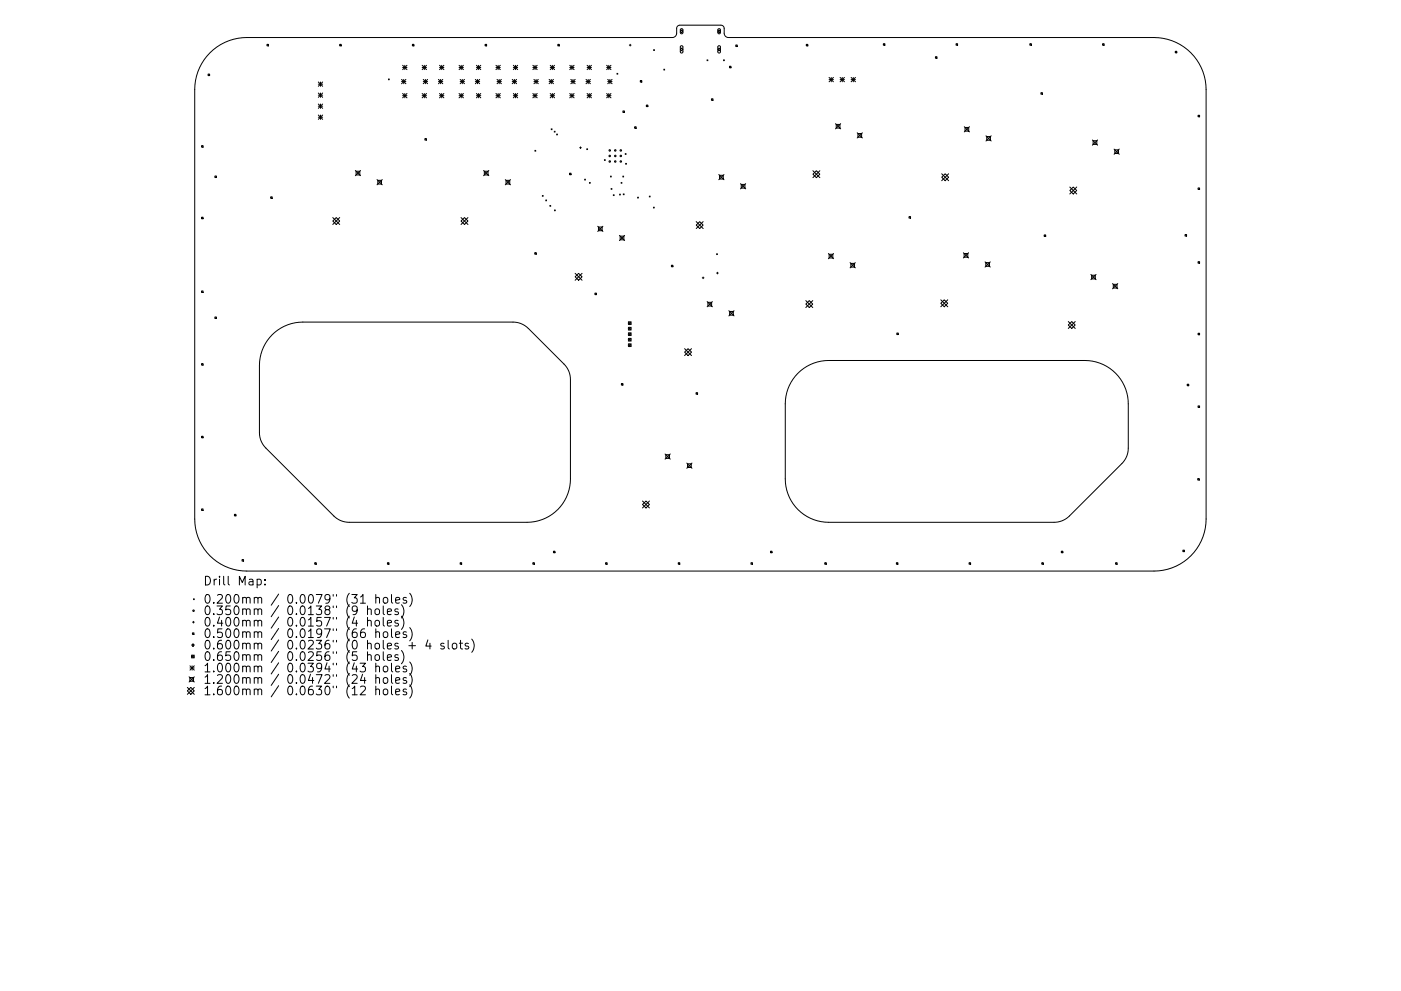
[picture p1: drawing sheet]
<svg xmlns="http://www.w3.org/2000/svg" width="297mm" height="210mm" viewBox="0 0 297 210" stroke-linecap="round" stroke-linejoin="round" font-family="sans-serif">
<defs><g id="words">
<g font-size="2.6">
<text x="43" y="124.2">Drill Map:</text>
<text x="43" y="128.1">0.200mm / 0.0079&quot; (31 holes)</text>
<text x="43" y="130.5">0.350mm / 0.0138&quot; (9 holes)</text>
<text x="43" y="132.9">0.400mm / 0.0157&quot; (4 holes)</text>
<text x="43" y="135.4">0.500mm / 0.0197&quot; (66 holes)</text>
<text x="43" y="137.8">0.600mm / 0.0236&quot; (0 holes + 4 slots)</text>
<text x="43" y="140.2">0.650mm / 0.0256&quot; (5 holes)</text>
<text x="43" y="142.6">1.000mm / 0.0394&quot; (43 holes)</text>
<text x="43" y="145.1">1.200mm / 0.0472&quot; (24 holes)</text>
<text x="43" y="147.5">1.600mm / 0.0630&quot; (12 holes)</text>
</g>
</g></defs>
<g fill="none" stroke="#000" stroke-width=".21">
<path d="M44.1 15.7h.3v.3h-.3zM44.5 11.2a11 11 0 0 1 7.8-3.2h90.2a.92 .92 0 0 0 1-1v-1a.69 .69 0 0 1 .7-.7h8.6a.69 .69 0 0 1 .7 .7v1a.92 .92 0 0 0 1 1h90.2a11 11 0 0 1 11 11v91.1a11 11 0 0 1-11 11.1h-192.4a11 11 0 0 1-11-11.1v-91.1a11 11 0 0 1 3.2-7.8zM56.6 9.4h.3v.3h-.3zM67.5 17.4l.9 .9M67.5 17.9h.9M67.5 19.7l.9 1M67.9 17.4v.9M67.9 19.7v1M68.4 17.4l-.9 .9M68.4 19.7l-.9 1M72 9.4h.3v.3h-.3zM82.4 16.8l.1 .1"/>
<path d="M82.5 16.8l-.1 .1M85.1 16.8l1 1M85.1 17.3h1M85.4 13.9l.9 .9M85.4 14.3h.9M85.4 19.8l.9 1M85.6 16.8v1M85.8 13.9v.9M85.8 19.8v1M86.1 16.8l-1 1M86.3 13.9l-.9 .9M86.3 19.8l-.9 1"/>
<path d="M87.4 9.4h.4v.3h-.4zM89.5 14.3h.9M89.5 13.9l.9 .9M89.5 19.8l.9 1M89.7 17.3h1M89.7 16.8l1 1M90 13.9v.9M90 19.8v1M90.2 16.8v1M90.4 13.9l-.9 .9M90.4 19.8l-.9 1M90.7 16.8l-1 1"/>
<path d="M93 17.3h.9M93 16.8l.9 1M93.2 14.3h.9M93.2 13.9l.9 .9M93.2 19.8l.9 1M93.4 16.8v1M93.6 13.9v.9M93.6 19.8v1M93.9 16.8l-.9 1M94.1 13.9l-.9 .9M94.1 19.8l-.9 1M97.3 14.3h.9"/>
<path d="M97.3 13.9l.9 .9M97.3 19.8l.9 1M97.6 17.3h.9M97.6 16.8l.9 1M97.8 13.9v.9M97.8 19.8v1M98 16.8v1M98.2 13.9l-.9 .9M98.2 19.8l-.9 1M98.5 16.8l-.9 1M100.8 17.3h.9M100.8 16.8l.9 1"/>
<path d="M101 14.3h.9M101 13.9l.9 .9M101 19.8l.9 1M101.2 16.8v1M101.5 13.9v.9M101.5 19.8v1M101.7 16.8l-.9 1M101.9 13.9l-.9 .9M101.9 19.8l-.9 1M102.8 9.4h.4v.3h-.4zM105.2 14.3h.9M105.2 13.9l.9 .9"/>
<path d="M105.2 19.8l.9 1M105.4 17.3h.9M105.4 16.8l.9 1M105.6 13.9v.9M105.6 19.8v1M105.8 16.8v1M106.1 13.9l-.9 .9M106.1 19.8l-.9 1M106.3 16.8l-.9 1M108.6 17.3h.9M108.6 16.8l.9 1M108.8 14.3h1"/>
<path d="M108.8 13.9l1 .9M108.8 19.8l1 1M109.1 16.8v1M109.3 13.9v.9M109.3 19.8v1M109.5 16.8l-.9 1M109.8 13.9l-1 .9M109.8 19.8l-1 1M113 14.3h.9M113 13.9l.9 .9M113 19.8l.9 1M113.2 17.3h.9"/>
<path d="M113.2 16.8l.9 1M113.4 13.9v.9M113.4 19.8v1M113.7 16.8v1M113.9 13.9l-.9 .9M113.9 19.8l-.9 1M114.1 16.8l-.9 1M116.4 17.3h.9M116.4 16.8l.9 1M116.7 14.3h.9M116.7 13.9l.9 .9M116.7 19.8l.9 1"/>
<path d="M116.9 16.8v1M117.1 13.9v.9M117.1 19.8v1M117.3 16.8l-.9 1M117.6 13.9l-.9 .9M117.6 19.8l-.9 1M118.3 9.4h.3v.3h-.3zM120.8 14.3h.9M120.8 13.9l.9 .9M120.8 19.8l.9 1M121 17.3h.9M121 16.8l.9 1"/>
<path d="M121.3 13.9v.9M121.3 19.8v1M121.5 16.8v1M121.7 13.9l-.9 .9M121.7 19.8l-.9 1M121.9 16.8l-.9 1M124.2 17.3h1M124.2 16.8l1 1M124.5 14.3h.9M124.5 13.9l.9 .9M124.5 19.8l.9 1M124.7 16.8v1"/>
<path d="M124.9 13.9v.9M124.9 19.8v1M125.2 16.8l-1 1M125.4 13.9l-.9 .9M125.4 19.8l-.9 1M128.6 14.3h.9M128.6 13.9l.9 .9M128.6 19.8l.9 1M128.9 17.3h.9M128.9 16.8l.9 1M129.1 13.9v.9M129.1 19.8v1"/>
<path d="M129.3 16.8v1M129.5 13.9l-.9 .9M129.5 19.8l-.9 1M129.8 16.8l-.9 1M130.8 15.6l.2 .1M131 15.6l-.2 .1M133.4 9.6h.4M133.6 9.4v.4M135.8 17.1h.3v.3h-.3zM138.6 10.5l.2 .2M138.8 10.5l-.2 .2M140.7 14.7l.2 .2"/>
<path d="M140.9 14.7l-.2 .2M144.3 6.2l.3-.1 .2 .2v.7l-.2 .2-.4-.2zM144.3 9.8l.3-.1 .2 .2v1.1l-.2 .3-.4-.3zM144.5 6.4l.3 .2-.3 .3-.3-.3zM144.5 10.2l.3 .3-.3 .3-.3-.3zM149.9 12.7l.2 .2M150.1 12.7l-.2 .2M152.2 6.6l.3-.2 .2 .2-.2 .3zM152.2 10.5l.3-.3 .2 .3-.2 .3zM152.3 6.2l.2-.1 .2 .2v.7l-.2 .2-.3-.2zM152.3 9.8l.2-.1 .2 .2v1.1l-.2 .3-.3-.3zM153.4 12.7l.2 .2"/>
<path d="M153.6 12.7l-.2 .2M154.7 14.1h.3v.3h-.3zM156 9.5h.3v.4h-.3zM171 9.4h.3v.3h-.3zM175.8 16.4l.9 1M175.8 16.9h.9M176.2 16.4v1M176.7 16.4l-.9 1M178.1 16.9h.9M178.1 16.4l.9 1M178.6 16.4v1M179 16.4l-.9 1"/>
<path d="M180.5 16.9h.9M180.5 16.4l.9 1M180.9 16.4v1M181.4 16.4l-.9 1M187.3 9.3h.3v.3h-.3zM198.3 12h.4v.4h-.4zM202.7 9.3h.3v.3h-.3zM218.3 9.3h.4v.3h-.4zM220.7 19.7h.3v.3h-.3zM233.8 9.3h.3v.3h-.3zM249.2 10.9h.3v.3h-.3zM42.7 30.9h.4v.3h-.4z"/>
<path d="M45.6 37.3h.3v.4h-.3zM67.5 20.2h.9M67.5 22.1l.9 .9M67.5 22.5h.9M67.5 24.4l.9 .9M67.5 24.9h.9M67.9 22.1v.9M67.9 24.4v.9M68.4 22.1l-.9 .9M68.4 24.4l-.9 .9M75.3 36.2l1.1 1.1M75.5 36.3h.8v.8h-.8z"/>
<path d="M76.4 36.2l-1.1 1.1M79.9 38.1l1.1 1.1M80.1 38.3h.8v.7h-.8zM81 38.1l-1.1 1.1M85.4 20.3h.9M89.5 20.3h.9M90.1 29.4h.3v.3h-.3zM93.2 20.3h.9M97.3 20.3h.9M101 20.3h.9M102.5 36.2l1.1 1.1M102.7 36.3h.8v.8h-.8z"/>
<path d="M103.6 36.2l-1.1 1.1M105.2 20.3h.9M107.1 38.1l1.1 1.1M107.3 38.3h.8v.7h-.8zM108.2 38.1l-1.1 1.1M108.8 20.3h1M113 20.3h.9M113.4 31.9l.2 .2M113.6 31.9l-.2 .2M116.7 20.3h.9M116.9 27.3l.1 .2M117 27.3l-.1 .2"/>
<path d="M117.5 27.8l.2 .2M117.7 27.8l-.2 .2M118 28.4l.2 .2M118.2 28.4l-.2 .2M120.7 36.7h.4v.4h-.4zM120.8 20.3h.9M122.9 31.3h.4M123.1 31.2v.3M123.9 38l.2 .2M124.1 38l-.2 .2M124.4 31.6l.2 .2M124.5 20.3h.9"/>
<path d="M124.6 31.6l-.2 .2M125 38.7l.1 .2M125.1 38.7l-.1 .2M128.1 33.9l.2 .2M128.3 33.9l-.2 .2M128.6 20.3h.9M129.4 37.4l.2 .1M129.6 40l.1 .2M129.6 37.4l-.2 .1M129.7 40l-.1 .2M131.7 38.7l.2 .2M131.9 38.7l-.2 .2"/>
<path d="M132 37.4l.2 .2M132.1 23.5h.3v.4h-.3zM132.2 37.4l-.2 .2M132.6 32.6l.1 .2M132.6 34.7l.2 .1M132.7 32.6l-.1 .2M132.8 34.7l-.2 .1M134.6 26.9h.3v.3h-.3zM137 22.3h.4v.3h-.4zM150.8 21h.4v.3h-.4zM152.4 37l1.1 1.1M152.6 37.2h.7v.8h-.7z"/>
<path d="M153.5 37l-1.1 1.1M157 39l1.1 1.1M157.2 39.1h.7v.8h-.7zM158.1 39l-1.1 1.1M172.4 36.2l1.4 1.5M173.1 36.2l.7 .8-.7 .7-.7-.7zM173.8 36.2l-1.4 1.5M177.1 26.2l1.1 1.1M177.3 26.4h.8v.8h-.8zM178.2 26.2l-1.1 1.1M181.7 28.2l1.1 1.1M181.9 28.3h.8v.8h-.8z"/>
<path d="M182.8 28.2l-1.1 1.1M199.7 36.9l1.4 1.4M200.4 36.9l.7 .7-.7 .7-.7-.7zM201.1 36.9l-1.4 1.4M204.4 26.9l1.1 1.1M204.6 27h.8v.8h-.8zM205.5 26.9l-1.1 1.1M209 28.8l1.1 1.1M209.2 29h.8v.8h-.8zM210.1 28.8l-1.1 1.1M226.8 39.7l1.5 1.5M228.3 39.7l-1.5 1.5"/>
<path d="M231.6 29.7l1.1 1.1M231.8 29.9h.7v.7h-.7zM232.7 29.7l-1.1 1.1M236.2 31.6l1.1 1.1M236.4 31.8h.7v.8h-.7zM237.3 31.6l-1.1 1.1M254 24.5h.3v.3h-.3zM254 39.9h.3v.3h-.3zM42.7 46.1h.4v.3h-.4zM57.4 41.8h.3v.3h-.3zM70.6 46.9l.7-.7 .7 .7-.7 .7zM70.6 46.2l1.4 1.4"/>
<path d="M72 46.2l-1.4 1.4M97.7 46.9l.8-.7 .7 .7-.7 .7zM97.7 46.2l1.5 1.4M99.2 46.2l-1.5 1.4M113.4 53.6h.3v.3h-.3zM115 41.5l.2 .1M115.2 41.5l-.2 .1M115.7 42.4l.2 .2M115.9 42.4l-.2 .2M116.6 43.6l.2 .2M116.8 43.6l-.2 .2M117.6 44.5l.1 .2"/>
<path d="M117.7 44.5l-.1 .2M121.9 58.7l.8-.7 .7 .7-.7 .8zM121.9 58l1.5 1.5M123.4 58l-1.5 1.5M126.7 48l1.1 1.1M126.9 48.2h.8v.7h-.8zM127.8 48l-1.1 1.1M130 41.3l.2 .2M130.2 41.3l-.2 .2M131.3 49.9l1.1 1.1M131.4 41.2l.1 .2M131.5 50.1h.8v.8h-.8z"/>
<path d="M131.5 41.2l-.1 .2M132.1 41.1l.2 .2M132.3 41.1l-.2 .2M132.4 49.9l-1.1 1.1M135.2 41.8l.2 .2M135.4 41.8l-.2 .2M137.7 41.6l.1 .2M137.8 41.6l-.1 .2M138.5 43.9l.2 .2M138.7 43.9l-.2 .2M142.3 56.3h.4v.3h-.4zM147.6 47.8l.7-.8 .8 .8-.8 .7z"/>
<path d="M147.6 47l1.5 1.5M148.9 58.9h.4M149.1 58.8v.3M149.1 47l-1.5 1.5M151.9 53.8l.2 .2M151.9 57.9h.4M152.1 53.8l-.2 .2M152.1 57.8v.3M175.6 53.8l1.1 1.1M175.8 54h.8v.7h-.8zM176.7 53.8l-1.1 1.1M180.2 55.7l1.1 1.1"/>
<path d="M180.4 55.9h.8v.8h-.8zM181.3 55.7l-1.1 1.1M192.7 46h.4v.3h-.4zM204.3 53.6l1.1 1.1M204.4 53.8h.8v.8h-.8zM205.4 53.6l-1.1 1.1M208.9 55.6l1.1 1.1M209 55.7h.8v.8h-.8zM210 55.6l-1.1 1.1M221.4 49.8h.3v.4h-.3zM226.8 40.4l.8-.7 .7 .7-.7 .8zM231.3 58.2l1.1 1.1"/>
<path d="M231.4 58.4h.8v.8h-.8zM232.4 58.2l-1.1 1.1M251.2 49.8h.4v.3h-.4zM254 55.5h.3v.3h-.3zM42.7 61.7h.4v.4h-.4zM42.7 77.1h.4v.4h-.4zM45.6 67.3h.3v.3h-.3zM57.7 71a9.2 9.2 0 0 1 6.5-2.7h44.6a4.6 4.6 0 0 1 3.2 1.4l7.6 7.6a4.6 4.6 0 0 1 1.3 3.2v21.1a9.2 9.2 0 0 1-9.2 9.2h-37.7a4.6 4.6 0 0 1-3.2-1.3l-14.4-14.4a4.6 4.6 0 0 1-1.4-3.3v-14.3a9.2 9.2 0 0 1 2.7-6.5zM126.1 62.2h.4v.3h-.4zM133.2 68.3l.6 .6M133.2 69.4l.6 .6M133.2 70.6l.6 .6"/>
<path d="M133.2 71.8l.6 .6M133.2 72.9l.6 .6M133.8 68.3l-.6 .6M133.8 69.4l-.6 .6M133.8 70.6l-.6 .6M133.8 71.8l-.6 .6M133.8 72.9l-.6 .6M145.1 74.7l.8-.7 .7 .7-.7 .7zM145.1 74l1.5 1.4M146.6 74l-1.5 1.4M149.9 64l1.1 1.1M150.1 64.1h.8v.8h-.8z"/>
<path d="M151 64l-1.1 1.1M154.5 65.9l1.1 1.1M154.7 66.1h.8v.8h-.8zM155.6 65.9l-1.1 1.1M169.2 79.2a9.2 9.2 0 0 1 6.5-2.7h54.3a9.2 9.2 0 0 1 9.2 9.2v9.4a4.6 4.6 0 0 1-1.3 3.2l-11.2 11.2a4.6 4.6 0 0 1-3.2 1.3h-47.8a9.2 9.2 0 0 1-9.2-9.2v-15.9a9.2 9.2 0 0 1 2.7-6.5zM170.8 63.8l1.5 1.4M171.6 63.8l.7 .7-.7 .7-.8-.7zM172.3 63.8l-1.5 1.4M190.1 70.7h.4v.3h-.4zM199.5 64.3l.7-.7 .7 .7-.7 .8zM199.5 63.6l1.4 1.5M200.9 63.6l-1.4 1.5"/>
<path d="M226.5 68.2l1.5 1.5M227.2 68.2l.8 .8-.8 .7-.7-.7zM228 68.2l-1.5 1.5M235.9 60.2l1.1 1.1M236 60.3h.8v.8h-.8zM237 60.2l-1.1 1.1M254 70.7h.3v.3h-.3zM42.7 92.6h.4v.3h-.4zM131.7 81.4h.4v.3h-.4zM141 96.3l1.1 1.1M141.2 96.5h.8v.8h-.8zM142.1 96.3l-1.1 1.1"/>
<path d="M145.6 98.2l1.1 1.1M145.8 98.4h.8v.8h-.8zM146.7 98.2l-1.1 1.1M147.6 83.3h.3v.3h-.3zM251.7 81.5h.3v.3h-.3zM254 86.1h.3v.3h-.3zM42.7 108h.4v.3h-.4zM49.7 109.1h.3v.4h-.3zM51.3 118.7h.3v.4h-.3zM66.7 119.4h.4v.3h-.4zM82.1 119.4h.4v.3h-.4zM97.6 119.4h.3v.3h-.3z"/>
<path d="M113 119.4h.3v.3h-.3zM117.3 116.9h.4v.4h-.4zM128.4 119.4h.3v.3h-.3zM136.2 106.3l1.5 1.5M137 106.3l.7 .7-.7 .8-.8-.8zM137.7 106.3l-1.5 1.5M143.8 119.4h.3v.3h-.3zM159.2 119.4h.3v.3h-.3zM163.4 116.9h.3v.4h-.3zM174.9 119.4h.3v.3h-.3zM190 119.4h.4v.3h-.4zM205.5 119.4h.3v.3h-.3z"/>
<path d="M220.9 119.4h.3v.3h-.3zM225 116.9h.3v.4h-.3zM236.5 119.4h.3v.3h-.3zM250.8 116.7h.3v.3h-.3zM253.9 101.5h.4v.4h-.4zM40.6 139l.6 .6M40.6 136.9l.3-.3 .3 .3-.3 .2zM40.8 134.3h.3v.3h-.3zM40.8 132h.4M41 127.1l.2 .1M41 131.8v.4M41.2 127.1l-.2 .1"/>
<path d="M41.2 139l-.6 .6M54.5 123l.5-.1 .4 .3v.6l-.2 .2h-.7M56.2 123.9v.2M56.2 123v.1M76.4 128h1.1M77.3 133.4a.73 .73 0 0 0-.9 .8v.7l.2 .3 .5 .1 .3-.2 .1-.6-.2-.3-.5-.1-.4 .4M77.9 129.4l.3-.2 .4 .1 .1 1.1M77.9 131.8l.3-.2 .4 .1 .1 1.1M77.9 139.1l.3-.2 .4 .1 .1 1.1M77.9 128.6v1.8M77.9 131v1.8M77.9 138.3v1.8"/>
<path d="M79.6 129.4l.3-.2 .5 .2 .1 .7-.2 .2-.4 .1-.3-.2zM79.6 131.8l.3-.2 .5 .2 .1 .7-.2 .2-.4 .1-.3-.1zM79.6 139.1l.3-.2 .5 .2 .1 .7-.2 .2-.4 .1-.3-.2zM79.7 126.9l.2-.2 .5 .1 .1 1.2M79.7 134.2l.2-.2 .5 .1 .1 1.2M79.7 126.1v1.9M79.7 133.4v1.9M81.3 128.6v1.5l.2 .3M81.3 131v1.6l.2 .2M81.3 138.3v1.6l.2 .2M81.3 126.9l.3-.2 .5 .2 .1 .7-.2 .3-.4 .1-.3-.2zM81.3 134.2l.3-.2 .5 .2 .1 .7-.2 .3-.4 .1-.3-.2z"/>
<path d="M82.1 129.8l.9-.2-.1-.3-.5-.1-.3 .2 .1 .9h.7M82.1 132.2l.9-.2-.1-.3-.5-.1-.3 .3 .1 .8h.7M82.1 139.5l.9-.2-.1-.3-.5-.1-.3 .3 .1 .8h.7M83 126.1v1.6l.3 .3M83 133.4v1.6l.3 .3M83.9 127.4l.9-.2-.1-.4-.6-.1-.2 .3 .1 .9h.7M83.9 134.7l.9-.2-.1-.4-.6-.1-.2 .3 .1 .9h.7M84.4 129.3l-.4-.1-.3 .2 .1 .3 .6 .2v.4h-.7M84.4 131.7l-.4-.1-.3 .3 .1 .2 .6 .2v.4h-.7M84.4 139l-.4-.1-.3 .3 .1 .2 .6 .2v.4h-.7M85.1 128.3a2.11 2.11 0 0 1 0 2.8M85.1 130.7a2.11 2.11 0 0 1 0 2.8"/>
<path d="M85.1 138a2.11 2.11 0 0 1 0 2.8M86.2 126.8l-.5-.1-.2 .3v.3l.7 .1v.5h-.7M86.2 134.1l-.5-.1-.2 .3v.3l.7 .1v.5h-.7M86.7 137h1.4M86.9 125.9a2.11 2.11 0 0 1 0 2.8M86.9 133.2a2.11 2.11 0 0 1 0 2.8M87.4 136.3v1.4M90.7 135.8l-.4 1.3h1.1M91.2 136.5v1.2M94.1 136.6l-.4-.1-.3 .2 .1 .3 .6 .2v.4h-.7M95 135.9v1.5l.3 .3M96.1 136.6l.4-.1 .4 .3v.5l-.4 .4-.4-.1-.2-.3v-.5z"/>
<path d="M97.4 136.5h.7M97.6 135.9v1.5l.5 .3M99.3 136.6l-.4-.1-.3 .2 .1 .3 .6 .2v.4h-.7M100 135.6a2.11 2.11 0 0 1 0 2.8M39.7 145.8l1.5 1.5M40.1 143.6l1.1 1.1M40.3 143.8h.7v.7h-.7zM40.3 141.3l.9 .9M40.3 141.7h.9M40.5 145.8l.7 .8-.7 .7-.8-.7zM40.7 141.3v.9M41.2 141.3l-.9 .9"/>
<path d="M41.2 143.6l-1.1 1.1M41.2 145.8l-1.5 1.5M76.3 140.7h1.2l-.6 .7 .5 .2v.8l-.3 .2h-.5l-.3-.2M76.4 145.7l.3-.1h.4l.3 .1 .1 .4-1.2 1.3h1.2M76.9 143.1l-.5 1.3h1.2M79.7 141.5l.2-.2 .5 .1 .1 1.2M79.7 143.9l.2-.1h.5l.1 1.2M79.7 146.4l.2-.2 .5 .1 .1 1.1M79.7 140.7v1.9M79.7 143.1v1.9M79.7 145.6v1.8M81.3 141.5l.3-.2 .5 .2 .1 .7-.2 .3-.4 .1-.3-.2z"/>
<path d="M81.3 143.9l.3-.1 .5 .1 .1 .7-.2 .3-.4 .1-.3-.2zM81.3 146.4l.3-.2 .5 .2 .1 .7-.2 .2-.4 .1-.3-.2zM83 140.7v1.6l.3 .3M83 143.1v1.6l.3 .3M83 145.6v1.5l.3 .3M83.9 141.9l.9-.1-.1-.4-.6-.1-.2 .3 .1 .9h.7M83.9 144.4l.9-.2-.1-.4h-.6l-.2 .2 .1 .9h.7M83.9 146.8l.9-.2-.1-.3-.6-.1-.2 .2 .1 .9h.7M86.2 141.4l-.5-.1-.2 .3v.3l.7 .1v.5h-.7M86.2 143.8h-.5l-.2 .2v.3l.7 .2v.4h-.7M86.2 146.3l-.5-.1-.2 .2v.3l.7 .2v.4h-.7M86.9 140.4a2.11 2.11 0 0 1 0 2.9"/>
<path d="M86.9 142.9a2.11 2.11 0 0 1 0 2.8M86.9 145.3a2.11 2.11 0 0 1 0 2.8"/>
<circle cx="129.3" cy="34.3" r=".16"/>
<circle cx="129.3" cy="33.1" r=".16"/>
<circle cx="129.3" cy="31.9" r=".16"/>
<circle cx="130.4" cy="34.3" r=".16"/>
<circle cx="130.4" cy="33.1" r=".16"/>
<circle cx="130.4" cy="31.9" r=".16"/>
<circle cx="131.6" cy="34.3" r=".16"/>
<circle cx="131.6" cy="33.1" r=".16"/>
<circle cx="131.6" cy="31.9" r=".16"/>
<circle cx="133.5" cy="73.2" r=".3"/>
<circle cx="133.5" cy="70.9" r=".3"/>
<circle cx="133.5" cy="68.6" r=".3"/>
<circle cx="133.5" cy="69.7" r=".3"/>
<circle cx="133.5" cy="72.1" r=".3"/>
<circle cx="40.9" cy="139.3" r=".3"/>
<circle cx="41" cy="129.6" r=".16"/>
</g>
<use href="#words"/>
</svg>
